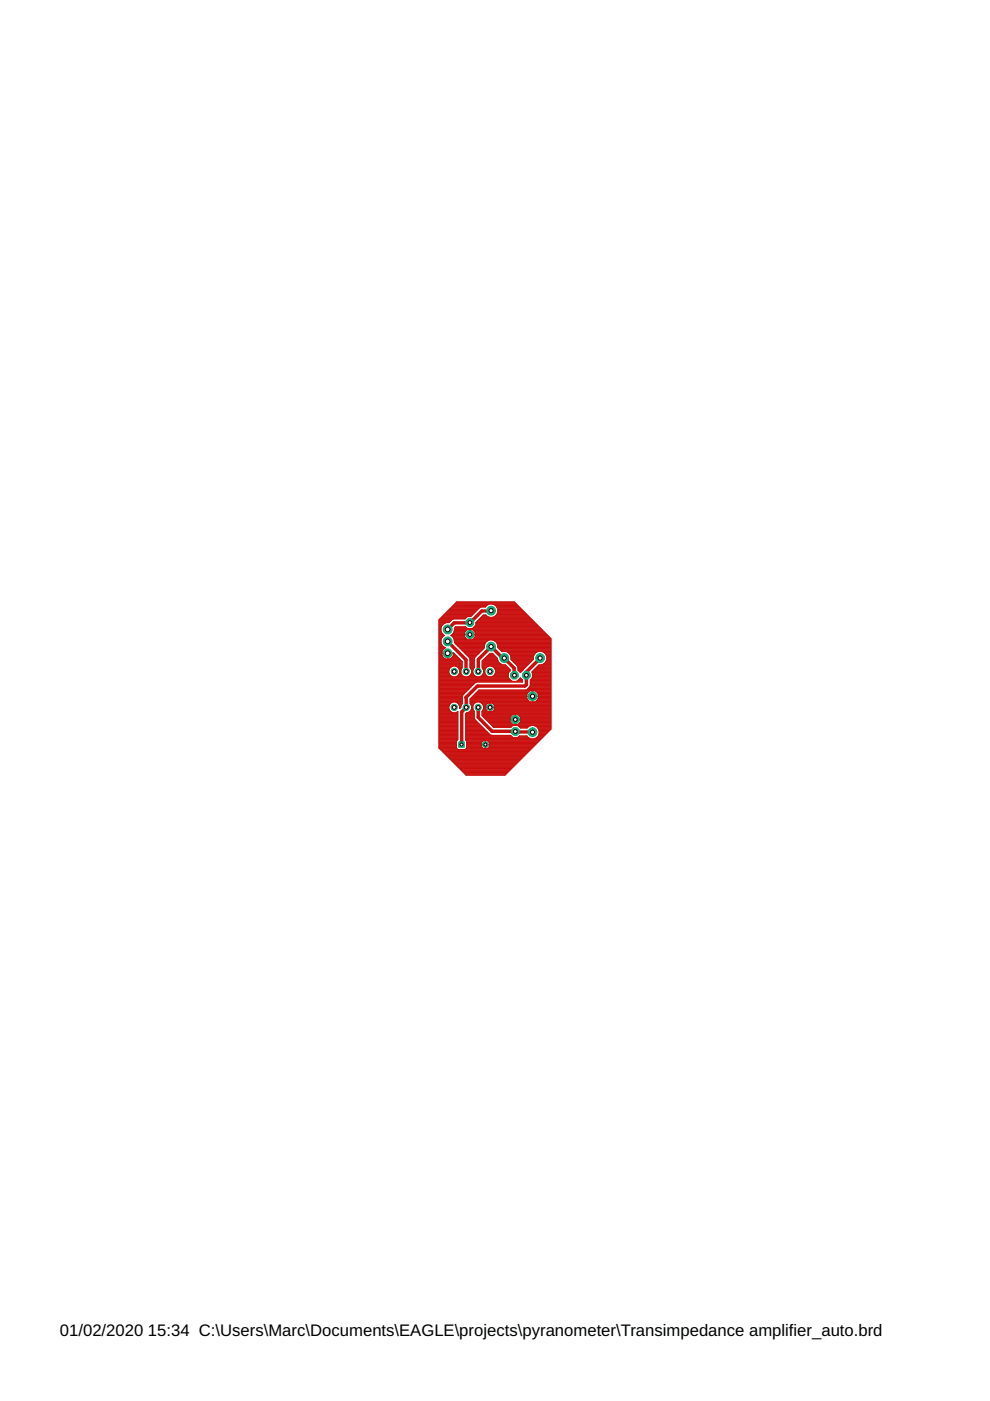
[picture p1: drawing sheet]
<svg xmlns="http://www.w3.org/2000/svg" width="210mm" height="297mm" viewBox="0 0 210 297" stroke-linecap="round" stroke-linejoin="round" font-family="sans-serif">
<defs><g id="words">
<g font-size="3.5">
<text x="12.7" y="283.3">01/02/2020</text>
<text x="31.4" y="283.3">15:34 C:\Users\Marc\Documents\EAGLE\projects\pyranometer\Transimpedance amplifier_auto.brd</text>
</g>
</g></defs>
<path d="M94.9 136l3.9 3.9v2.5M104.1 129.5h-1.9l-2.6 2.6h-3.3l-1.4 1.4M114.5 139.5l-2.8 2.9-.1 2.8-.3 .3h-10.1l-2.4 2.4M98.8 147.9v2.1l-.9 .9v7M98.8 147.9h.1M101.4 142.4v-2.6l2.7-2.7 2.4 2.3 .4 .1 2.1 2.1 .1 1.6M101.4 150v2.1l2.9 2.9h4.9l.3 .2h3.4" fill="none" stroke="#c90d0c" stroke-width=".72"/>
<g fill="none" stroke="#c90d0c" stroke-width=".21">
<path d="M93.1 138.6h3.3M93.1 133.3h.4M93.1 134.6h1M93.1 133.4h.4M93.1 135.7h.4M93.1 138.5h1.7M93.1 139.9h4.6M93.1 139.8h4.5M93.1 139.7h1.3M93.1 139.6h1.1M93.1 139.4h.9M93.1 139.3h.8"/>
<path d="M93.1 139.2h.8M93.1 139.1h.7M93.1 139h.6M93.1 138.9h.6M93.1 138.7h.6M93.1 138.4h.6M93.1 138.2h.6M93.1 138.1h.6M93.1 138h.6M93.1 137.9h.7M93.1 137.8h.8M93.1 137.6h.9"/>
<path d="M93.1 137.5h1M93.1 137.4h1.2M93.1 137.3h1.2M93.1 137.2h1M93.1 137.1h.9M93.1 136.9h.8M93.1 136.8h.6M93.1 136.7h.6M93.1 136.6h.5M93.1 136.4h.5M93.1 136.3h.4M93.1 136.2h.4"/>
<path d="M93.1 136.1h.4M93.1 136h.4M93.1 135.8h.4M93.1 135.6h.4M93.1 135.5h.5M93.1 135.4h.5M93.1 135.2h.6M93.1 135.1h.7M93.1 135h.8M93.1 134.9h.9M93.1 134.7h1.1M93.1 134.5h.9"/>
<path d="M93.1 134.4h.8M93.1 134.3h.6M93.1 134.2h.6M93.1 134h.5M93.1 133.9h.5M93.1 133.8h.4M93.1 133.7h.4M93.1 133.5h.4M93.1 133.2h.4M93.1 133.1h.4M93.1 132.9h.5M93.1 132.8h.5"/>
<path d="M93.1 132.7h.6M93.1 132.6h.7M93.1 132.5h.8M93.1 132.4h.9M93.1 132.2h1M93.1 132.1h1.3M93.1 132h2.1M93.1 131.9h2.2M93.1 131.7h2.3M93.1 131.6h2.5M93.1 131.5h2.6M93.1 131.4h2.7"/>
<path d="M93.2 131.3h2.9M93.3 131.1h5.4M93.5 131h5.3M93.5 135.7v.6l.2 .5M93.6 130.9h5.3M93.6 138.4v.1M93.6 138.6h.1M93.6 138.5h1.2v1.3M93.6 138.6l.3 .7M93.7 138.2l-.1 .2M93.7 134.3l.6 .4-.6 .5-.2 .5M93.7 136.8l.4 .4"/>
<path d="M93.7 130.8h5.3M93.7 138v.2M93.8 130.7h6.1M93.8 137.9l-.1 .1M93.9 139.3l.5 .4M93.9 130.5h6.1M94.1 130.4h6M94.1 137.2l.4 .1-.7 .6M94.2 130.3h6M94.3 130.2h6.1M94.4 139.7l.4 .1M94.4 130h6.1"/>
<path d="M94.5 129.9h6.1M94.7 129.8h6M94.8 129.7h6M94.8 139.8h.1M94.8 139.7h.2M94.8 139.6h.2M94.8 139.4h.2M94.8 139.3h.2M94.8 139.2h.2M94.8 139.1h.2M94.8 139h.2M94.8 138.9h.2"/>
<path d="M94.8 138.7h.2M94.9 129.6h6.1M95 138.5h1.2M95 129.5h6.1M95.1 129.3h6.1M95.3 129.2h6M95.4 129.1h6M95.4 139.7h2M95.5 129h6.1M95.6 139.6h1.7M95.6 128.8h6.1M95.7 134.7h2.8"/>
<path d="M95.7 134.6h20.4M95.7 128.7h6.3M95.8 139.4h1.4M95.8 134.9h2.7M95.9 134.5h3.6M95.9 128.6h7.1M95.9 139.3l-.5 .4M95.9 139.3h1.2M95.9 135h2.6M96 139.2h1M96 134.4h2.5M96 139.2l-.1 .1"/>
<path d="M96 128.5h7.1M96.1 139.1h.7M96.1 135.1h2.5M96.1 139l-.1 .2M96.1 139h.6M96.1 134.3h2.4M96.1 128.4h7.1M96.1 134.3l-.5 .4 .5 .5 .2 .5M96.1 138.9h.5M96.1 135.2h2.6M96.2 138.7h.3M96.2 134.2h2.3"/>
<path d="M96.2 138.5h-1.2v1.3l.4-.1M96.2 138.6l-.1 .4M96.2 138.4v.1M96.2 138.6h.1M96.2 138.4l1.8 1.9v1.3M96.2 135.4h2.6M96.2 134h2.3M96.2 128.2h7.2M96.2 135.5h2.8M96.3 133.9h2.4M96.3 135.6h2.8M96.3 133.8h2.5"/>
<path d="M96.3 136.2l3.2 3.2 .2 .3M96.3 135.7v.5M96.3 133.3h18.4M96.3 133.4h18.6M96.3 135.7h7.4M96.3 136.2h6.7M96.3 136.1h6.8M96.3 136h7M96.3 135.8h7.1M96.3 133.7h2.6M96.3 133.5h2.7M96.4 133.2h2.6"/>
<path d="M96.4 128.1h7.3M96.4 136.3h6.5M96.5 128h12.9M96.5 133.1h2.4M96.5 136.4h6.3M96.6 132.9h2.2M96.6 127.9h12.7M96.6 136.6h6.2M96.7 127.8h12.5M96.8 136.7h5.9M96.9 136.8h5.8M97 136.9h5.7"/>
<path d="M97.1 137.1h5.6M97.3 137.2h5.4M97.4 137.3h5.3M97.5 137.4h5.1M97.6 137.5h4.9M97.7 137.6h4.7M97.9 137.8h4.4M98 137.9h4.2M98.1 138h3.9M98.2 138.1h3.7M98.3 138.2h3.5M98.5 138.4h3.2"/>
<path d="M98.5 134.6v.4M98.6 138.5h3M98.7 138.6h2.7M98.8 138.7h2.5M99 138.9h2.2M99.1 139h2M99.1 133.3l-.4-.4h-2.1l-.3 .3-.2 1.1M99.2 133.4l-.7 .7v.4h2.3v-.4l-.7-.7M99.2 139.1h1.7M99.3 139.2h1.5M99.4 139.3h1.3M99.5 139.4h1.1"/>
<path d="M99.5 133.4v2.3h-.3l-.7-.7M99.5 135.6h.2M99.5 135.5h.2M99.5 135.4h.2M99.5 135.2h.2M99.5 135.1h.2M99.5 135h.2M99.5 134.9h.2M99.5 134.7h.2M99.5 134.4h.2M99.5 134.3h.2M99.5 134.2h.2"/>
<path d="M99.5 134h.2M99.5 133.9h.2M99.5 133.8h.2M99.5 133.7h.2M99.5 133.5h.2M99.6 139.6h1M99.6 139.7h1M99.7 139.7v1.9l.1 .1M99.7 139.9h.9M99.7 139.8h.9M99.7 133.4v2.3h.4l.7-.7M99.7 134.5h16.2"/>
<path d="M100.2 135.6h16.6M100.2 133.5h14.8M100.2 133.2h14.4M100.3 135.5h16.5M100.4 133.7h14.7M100.4 133.1h14.1M100.4 135.4h16.4M100.5 133.8h14.7M100.5 132.9h13.9M100.5 135.2h16.1M100.6 133.9h14.7M100.6 132.8h13.6"/>
<path d="M100.6 135.1h15.9M100.7 139.4l-.1 .3v1.9l-.2 .1M100.7 134h14.7M100.7 132.7h13.4M100.8 134.6v.4M100.8 135h15.6M100.8 134.9h15.5M100.8 134.7h15.4M100.8 134.4h15M100.8 134.3h14.9M100.8 134.2h14.8M100.8 132.6h13.2"/>
<path d="M100.9 132v.5l-.7 .8M100.9 132.5h13M100.9 132.4h12.9M100.9 132.2h12.7M100.9 132.1h12.6M100.9 132h12.5M101 131.9h12.3M101.1 131.7h12.1M101.3 131.6h11.8M101.4 131.5h11.5M101.5 131.4h11.3M101.6 131.3h11.1"/>
<path d="M101.7 128.8l1.2-.1a1.45 1.45 0 0 1 2-.4 1.45 1.45 0 0 1 .4 2M101.7 128.8l-1.9 1.9h-.7l-.5 .5h-2.5l-.9 .8a1.46 1.46 0 0 0-1.5 .7 1.46 1.46 0 0 0 0 1.6M101.7 131.1h10.9M101.9 131h10.5M102 130.9h10.3M102.1 130.8h1.4M102.2 130.7h1.1M102.3 130.5h.9M102.5 130.4h.5M102.5 139.9h3M102.5 130.4l-1.6 1.6M102.6 139.8h2.9"/>
<path d="M102.7 136.8a1.44 1.44 0 0 1 1.4-1.1 1.44 1.44 0 0 1 1.4 1.1M102.7 136.8v.6l-2 2M102.7 139.7h2.8M102.8 139.6h2.7M102.9 139.4h2.4M103 130.4l.3 .3M103.1 139.3h2.1M103.2 139.2h1.9M103.3 139.1h1.7M103.3 130.7l.5 .2M103.4 139h1.5M103.5 138.9h1.2"/>
<path d="M103.7 138.7h.9M103.8 138.6h.7M104.5 135.7h12.3M104.6 128.1h5M104.7 130.8h7.5M104.8 135.8h12M104.9 128.2h4.8M104.9 130.7h7.2M105 136h11.8M105 128.4h4.8M105.1 130.5h6.9M105.1 136.1h11.7"/>
<path d="M105.1 128.5h4.8M105.2 130.4h6.6M105.2 136.2h11.6M105.3 128.6h4.7M105.3 130.3h6.4M105.3 130.3l-.4 .4-.5 .2M105.3 136.3h11.5M105.3 128.7h4.9M105.4 130.2h6.2M105.4 136.4h11.4M105.4 128.8h4.9M105.4 130h6.1"/>
<path d="M105.4 136.6h11.4M105.5 129h4.9M105.5 136.7h11.3M105.5 129.9h5.9M105.5 139.8v-.2l-1.1-1.1h-.5l-1.7 1.7v1.4M105.5 139.8a1.41 1.41 0 0 0 1.6 1.1l1.1 1.1M105.5 129.1h5M105.5 129.8h5.7M105.5 136.8v.5M105.5 137.3l.9 .9a1.32 1.32 0 0 1 1.7 .5M105.5 137.3h11.3M105.5 137.2h11.3"/>
<path d="M105.5 137.1h11.3M105.5 136.9h11.3M105.5 136.8h11.3M105.5 129.7h5.6M105.5 129.6h5.5M105.5 129.5h5.4M105.5 129.3h5.3M105.5 129.2h5.1M105.6 137.4h11.2M105.7 137.5h11.1M105.9 137.6h10.9M106 137.8h10.8"/>
<path d="M106.1 137.9h10.7M106.2 138h10.6M106.4 138.1h.2M107.3 138.1h6.9M107.5 138.2h6.4M107.8 138.4h5.9M107.9 138.5h5.6M108 138.6h5.4M108.1 138.7l.2 .5v.6M108.1 138.7h5.2M108.2 138.9h5.1M108.2 139h5"/>
<path d="M108.3 139.1h4.9M108.3 139.2h4.8M108.3 139.8l1.4 1.4 .1 .9M108.3 139.7h4.8M108.3 139.6h4.8M108.3 139.4h4.8M108.3 139.3h4.8M108.4 139.8h4.7M108.5 139.9h4.5M109 127.6l7.8 7.8v19.2l-9.8 9.8h-8.1l-5.8-5.8v-27.2M109.1 127.7h-12.3l-3.7 3.7M113.1 139.8l-2.8 2.8-.5-.5"/>
<path d="M113.3 138.7a1.43 1.43 0 0 1 2.4 0M113.3 138.7l-.2 .5v.6M114.9 138.1h1.9M115.1 138.2h1.7M115.4 138.4h1.4M115.5 138.5h1.3M115.6 138.6h1.2M115.7 138.7l.2 .5v.6M115.7 138.7h1.1M115.8 138.9h1M115.8 139h1M115.9 139.1h.9"/>
<path d="M115.9 139.9h.9M115.9 139.8a1.41 1.41 0 0 1-1.6 1.1l-1.5 1.6 .1 .1v1.1M115.9 139.8h.9M115.9 139.7h.9M115.9 139.6h.9M115.9 139.4h.9M115.9 139.3h.9M115.9 139.2h.9M93.1 146.3h6.1M93.1 153.8h4M93.1 148.8h4.9M93.1 157.8h3.7"/>
<path d="M93.1 156.9h3.8M93.1 153.7h4M93.1 152.6h4M93.1 152.5h4M93.1 151.4h4M93.1 150.1h2.1M93.1 158.5h3.7M93.1 158.4h3.7M93.1 158.2h3.7M93.1 158.1h3.7M93.1 158h3.7M93.1 157.9h3.7"/>
<path d="M93.1 157.6h3.7M93.1 157.5h3.7M93.1 157.4h3.7M93.1 157.3h3.7M93.1 157.2h3.7M93.1 157.1h3.7M93.1 156.8h4M93.1 156.7h4M93.1 156.6h4M93.1 156.4h4M93.1 156.3h4M93.1 156.2h4"/>
<path d="M93.1 156.1h4M93.1 156h4M93.1 155.9h4M93.1 155.7h4M93.1 155.6h4M93.1 155.5h4M93.1 155.4h4M93.1 155.2h4M93.1 155.1h4M93.1 155h4M93.1 154.9h4M93.1 154.7h4"/>
<path d="M93.1 154.6h4M93.1 154.5h4M93.1 154.4h4M93.1 154.3h4M93.1 154.2h4M93.1 154h4M93.1 153.9h4M93.1 153.5h4M93.1 153.4h4M93.1 153.3h4M93.1 153.2h4M93.1 153.1h4"/>
<path d="M93.1 153h4M93.1 152.8h4M93.1 152.7h4M93.1 152.4h4M93.1 152.2h4M93.1 152.1h4M93.1 152h4M93.1 151.9h4M93.1 151.7h4M93.1 151.6h4M93.1 151.5h4M93.1 151.3h4"/>
<path d="M93.1 151.2h4M93.1 151h2.7M93.1 150.9h2.5M93.1 150.8h2.4M93.1 150.7h2.3M93.1 150.5h2.2M93.1 150.4h2.1M93.1 150.3h2.1M93.1 150.2h2.1M93.1 149.9h2.1M93.1 149.8h2.1M93.1 149.7h2.1"/>
<path d="M93.1 149.6h2.1M93.1 149.5h2.2M93.1 149.3h2.3M93.1 149.2h2.4M93.1 149.1h2.5M93.1 149h2.7M93.1 148.7h4.9M93.1 148.6h4.9M93.1 148.5h4.9M93.1 148.4h4.9M93.1 148.3h4.9M93.1 148.1h4.9"/>
<path d="M93.1 148h4.9M93.1 147.9h4.9M93.1 147.8h4.9M93.1 147.7h4.9M93.1 147.5h4.9M93.1 147.4h5M93.1 147.3h5.1M93.1 147.2h5.2M93.1 147h5.4M93.1 146.9h5.5M93.1 146.8h5.6M93.1 146.7h5.7"/>
<path d="M93.1 146.6h5.8M93.1 146.5h6M93.1 146.2h6.2M93.1 146.1h6.3M93.1 146h6.4M93.1 145.8h6.6M93.1 145.7h6.7M93.1 145.6h6.8M93.1 145.5h6.9M93.1 145.4h7M93.1 145.2h7.2M93.1 145.1h7.3"/>
<path d="M93.1 145h7.4M93.1 144.9h7.5M93.1 144.8h7.7M93.1 144.5h17.7M93.1 144.4h15.4M93.1 144.3h15.3M93.1 144.1h15.1M93.1 144h15M93.1 143.9h14.9M93.1 143.8h14.8M93.1 143.7h14.7M93.1 143.6h14.7"/>
<path d="M93.1 143.4h2.8M93.1 143.3h2.5M93.1 143.2h2.4M93.1 143.1h2.3M93.1 143h2.2M93.1 142.8h2.2M93.1 142.7h2.1M93.1 142.6h2.1M93.1 142.5h2.1M93.1 142.3h2.1M93.1 142.2h2.1M93.1 142.1h2.1"/>
<path d="M93.1 142h2.1M93.1 141.9h2.2M93.1 141.8h2.2M93.1 141.6h2.3M93.1 141.5h2.5M93.1 141.4h2.6M93.1 141.3h2.9M93.1 141.1h4.9M93.1 141h4.9M93.1 140.9h4.9M93.1 140.8h4.9M93.1 140.7h4.9"/>
<path d="M93.1 140.5h4.9M93.1 140.4h4.9M93.1 140.3h4.9M93.1 140.2h4.8M93.1 140.1h4.7M93.1 158.6h3.7M93.2 158.7h3.7M93.3 158.9h3.7M93.5 159h18.9M93.6 159.1h18.7M93.7 159.2h18.5M93.8 159.3h18.3"/>
<path d="M93.9 159.4h18.1M94.1 159.6h17.7M94.2 159.7h17.5M94.3 159.8h17.3M94.4 159.9h17.1M95.2 142.6a1.17 1.17 0 0 0 1.1 .9 1.17 1.17 0 0 0 1.2-.9M95.3 141.7a1.16 1.16 0 0 1 2 0M95.3 141.7l-.1 .9M95.3 149.3l-.1 .5 .1 .8M95.3 150.6a1.12 1.12 0 0 0 1.8 .2v6M96.1 148.8l-.8 .5M96.5 148.8l.8 .5"/>
<path d="M96.6 141.3h1.4M96.7 143.4h1.7M96.8 158.6l.3 .3h1.5l.3-.3M96.8 151h.3M96.9 149h1.1M96.9 141.4h1.1M97 143.3h1.2M97 150.9h.1M97 149.1h1M97 141.5h1M97.1 156.8l-.3 .3v1.5M97.1 143.2h.9"/>
<path d="M97.2 149.2h.8M97.2 141.6h.8M97.2 143.1h.7M97.3 141.7l.2 .9M97.3 149.3l.2 .9M97.3 149.3h.6M97.3 141.8h.6M97.3 143h.6M97.3 149.5h.5M97.3 142.8h.5M97.3 141.9h.5M97.4 149.6h.4"/>
<path d="M97.4 142h.4M97.4 142.7h.3M97.4 149.7h.3M97.4 142.1h.3M97.5 150.1h.1M97.5 150.2h.1M97.5 149.9h.2M97.5 149.8h.2M97.5 142.6h.2M97.5 142.5h.2M97.5 142.3h.2M97.5 142.2h.2"/>
<path d="M97.7 142.6l.5 .7M97.7 150l-.2 .2M97.9 141.7l-.2 .9M97.9 149.3l-.2 .7M98 147.8h.1M98 147.8v.3M98 141.6l-.1 .1M98 148.1v1.1M98 148.1h.1M98 149.2l-.1 .1M98 147.5v.3M98.1 147.5h-.1"/>
<path d="M98.1 147.4v.1M98.2 147.3l-.1 .1M98.7 158.9h13.9M98.7 153.8h3.2M98.7 156.9h15.8M98.7 153.7h3.1M98.7 152.6h2M98.7 152.5h1.9M98.7 151.4h1.8M98.7 151.3v5.6l.2 .2v1.5M98.7 156.8h15.9M98.7 156.7h16"/>
<path d="M98.7 156.6h13.7M98.7 156.4h13.4M98.7 156.3h10M98.7 156.2h9.9M98.7 156.1h9.8M98.7 156h9.6M98.7 155.9h5.4M98.7 155.7h5.1M98.7 155.6h5M98.7 155.5h4.9M98.7 155.4h4.8M98.7 155.2h4.7"/>
<path d="M98.7 155.1h4.5M98.7 155h4.4M98.7 154.9h4.3M98.7 154.7h4.2M98.7 154.6h4M98.7 154.5h3.9M98.7 154.4h3.8M98.7 154.3h3.7M98.7 154.2h3.6M98.7 154h3.5M98.7 153.9h3.3M98.7 153.5h3"/>
<path d="M98.7 153.4h2.8M98.7 153.3h2.7M98.7 153.2h2.6M98.7 153.1h2.5M98.7 153h2.4M98.7 152.8h2.2M98.7 152.7h2.1M98.7 152.4h1.9M98.7 152.2h1.8M98.7 152.1h1.8M98.7 152h1.8M98.7 151.9h1.8"/>
<path d="M98.7 151.7h1.8M98.7 151.6h1.8M98.7 151.5h1.8M98.7 151.3h1.8M98.8 158.7h3.8M98.9 157.1h3.6M98.9 151.2h1.6M98.9 157.8h14.7M98.9 158.6h3.5M98.9 158.5h3.4M98.9 158.4h3.3M98.9 158.2h3.2"/>
<path d="M98.9 158.1h3.1M98.9 158h3.1M98.9 157.9h3.9M98.9 157.6h3.1M98.9 157.5h3.2M98.9 157.4h3.2M98.9 157.3h3.3M98.9 157.2h3.4M99.3 143.4h1.7M99.3 151h1.2M99.5 143.3h1.2M99.5 150.9h1"/>
<path d="M99.6 143.2h1M99.7 150.8h.8M99.7 141.5h.9M99.7 141.4h.9M99.7 141.3h.9M99.7 141.1h.9M99.7 141h.9M99.7 140.9h.9M99.7 140.8h.9M99.7 140.7h.9M99.7 140.5h.9M99.7 140.4h.9"/>
<path d="M99.7 140.3h.9M99.7 140.2h.9M99.7 140.1h.9M99.7 148.8h12.9M99.7 149.1h.9M99.7 149h1.1M99.7 148.7h12.6M99.7 148.6h12.4M99.7 148.5h12.3M99.7 148.4h12.2M99.7 148.3h12.1M99.7 149.2h.8"/>
<path d="M99.7 148.1h12M99.7 141.6h.8M99.8 143.1h.7M99.8 150.7h.6M99.8 149.3a1.15 1.15 0 0 1-.9 1.8l-.2 .2M99.8 141.7l.2 .4M99.8 149.3h.6M99.8 141.8h.6M99.8 150.5h.6M99.8 148h11.9M99.8 143h.6M99.9 149.5h.5"/>
<path d="M99.9 141.9h.5M99.9 142.8h.4M99.9 150.4h.4M99.9 149.6h.4M99.9 142h.4M99.9 150.3h.4M99.9 142.7h.4M100 149.7h.3M100 147.9h11.7M100 142.1h.2M100 142.6a1.18 1.18 0 0 1-1.8 .7M100 142.1v.5"/>
<path d="M100 150.1h.2M100 150.2h.2M100 149.9h.2M100 149.8h.2M100 142.6h.2M100 142.5h.2M100 142.3h.2M100 142.2h.2M100.1 147.8h11.6M100.2 147.7h12.6M100.2 142.1v.5M100.2 142.6l.5 .7"/>
<path d="M100.3 147.5h11.3M100.4 149.3a1.15 1.15 0 0 0 .1 1.5v1.5M100.4 141.7l-.2 .4M100.5 147.4h11.2M100.5 152.3l.2 .3 3.2 3.2 .3 .1h4.1l.4 .5h1.1l.3-.4h1.6l.4 .4M100.6 147.3h11.1M100.7 147.2h11M100.7 143.3l.5 .2 .8-.2M100.8 147h11M100.9 146.9h10.9M101 144.6l-.3 .2-2.5 2.5M101 146.8h10.9"/>
<path d="M101.2 148.8l-.8 .5M101.2 146.7h10.9M101.3 146.6h10.9M101.4 146.5h11M101.5 146.3h15.3M101.6 148.8l.7 .5M101.8 143.4h1.7M101.9 149h14.9M102 157.8h.1M102 157.9v.1M102 157.9h1.8M102 158v.1"/>
<path d="M102 158.1l.3 .5 .5 .2M102 143.3h1.3M102.1 149.1h1.4M102.2 143.2h.9M102.2 151.7l2.5 2.5h3.6l.4-.4M102.2 157.3l-.2 .5M102.2 151.4h14.6M102.2 151.7h6.3M102.2 151.6h6.4M102.2 151.5h6.5M102.2 151.3h14.6M102.2 151.2h14.6"/>
<path d="M102.2 151h14.6M102.2 150.9h1.3M102.2 150.8h1.1M102.2 141.6l.1 .1M102.2 149.2h1.1M102.2 141.5h1M102.2 141.4h1.1M102.2 141.3h1.4M102.2 141.1h5.1M102.2 141h5M102.2 140.9h4.3M102.2 140.8h4"/>
<path d="M102.2 140.7h3.8M102.2 140.5h3.7M102.2 140.4h3.6M102.2 140.3h3.5M102.2 140.2h3.4M102.3 141.6h.7M102.3 143.1h.7M102.3 150.7h.9M102.3 149.3a1.08 1.08 0 0 1-.1 1.5v.9M102.3 157.2l-.1 .1M102.3 141.7l.2 .4M102.3 151.9h6.1"/>
<path d="M102.3 149.3h.9M102.3 140.1h3.3M102.4 141.8h.5M102.4 150.5h.7M102.4 143h.5M102.4 149.5h.7M102.4 141.9h.5M102.4 150.4h.6M102.4 142.8h.5M102.4 152h5.8M102.4 149.6h.6M102.4 142h.4"/>
<path d="M102.5 142.7h.3M102.5 157.1l.3-.1v1.8M102.5 157.1l-.2 .1M102.5 150.3h.5M102.5 149.7h.5M102.5 142.1h.3M102.5 142.1v.5M102.5 150.1h14.3M102.5 142.6l-.5 .7M102.5 150.2h.5M102.5 149.9h1.3M102.5 149.8h.4"/>
<path d="M102.5 142.6h.3M102.5 142.5h.3M102.5 142.3h.3M102.5 142.2h.3M102.6 152.1h5.5M102.7 152.2h5.4M102.8 142.1v.5M102.8 142.6l.5 .7M102.8 152.4h5.3M102.8 158.6h.2M102.8 158.5h.2M102.8 158.4h.2"/>
<path d="M102.8 158.2h.2M102.8 158.1h.2M102.8 158h.2M102.8 157.6h.2M102.8 157.5h.2M102.8 157.4h.2M102.8 157.3h.2M102.8 157.2h.2M102.8 157.1h.2M102.9 152.5h13.9M102.9 149.9h2M102.9 149.9h.1"/>
<path d="M102.9 150.1h.1M102.9 150.1l.1 .4M103 141.7a1.14 1.14 0 0 1 1.9 0M103 141.7l-.2 .4M103 149.7l-.1 .2M103 157v1.8M103 157.9h10.5M103 157l.5 .2M103 150.5l.4 .4 .4 .1M103.1 152.6h13.7M103.2 152.7h4.9M103.2 158.7l-.4 .1"/>
<path d="M103.2 158.7h9.5M103.3 143.3l.4 .2 .9-.2M103.3 152.8h4.8M103.3 157.1h11.1M103.4 153h4.7M103.4 149.1l-.4 .6M103.4 158.6h9.4M103.5 157.2l.1 .1M103.5 157.2h10.8M103.5 153.1h4.7M103.6 158.5h9.3M103.6 157.3l.2 .5"/>
<path d="M103.6 157.3h10.5M103.7 153.2h4.6M103.7 158.4h9.4M103.7 157.4h10.3M103.7 158.2h9.5M103.8 157.5h10.1M103.8 153.3h4.6M103.8 158.1l-.6 .6M103.8 158.1h9.5M103.8 157.6h10M103.8 158v.1M103.8 157.8h.1"/>
<path d="M103.8 157.9v.1M103.8 151h.1M103.8 149h.1M103.8 149l-.4 .1M103.8 158h9.6M103.8 149v2M103.8 150.9h.2M103.8 150.8h.2M103.8 150.7h.2M103.8 150.5h.2M103.8 150.4h.2M103.8 150.3h.2"/>
<path d="M103.8 150.2h.2M103.8 149.8h.2M103.8 149.7h.2M103.8 149.6h.2M103.8 149.5h.2M103.8 149.3h.2M103.8 149.2h.2M103.8 149.1h.2M103.9 153.4h4.7M104 151h.1M104 149v2M104 149h.1"/>
<path d="M104 149.9h12.8M104 149l.4 .1M104 153.5h4.7M104.1 153.7h12.7M104.2 141.3h3.2M104.3 153.8h12.5M104.3 150.9h12.5M104.3 143.4h3.5M104.4 149.1h12.4M104.4 153.9h4.2M104.4 149.1l.5 .6M104.5 154h4"/>
<path d="M104.5 150.8h12.3M104.5 141.4h3.1M104.5 149.2h12.3M104.6 143.3h3.2M104.6 154.2h3.8M104.6 150.7h12.2M104.7 149.3h12.1M104.7 141.5h3M104.7 143.2h3.1M104.7 150.5h12.1M104.8 149.5h12M104.8 141.6h3"/>
<path d="M104.8 150.5l-.4 .4-.4 .1M104.8 150.4h12M104.8 149.6h12M104.8 143.1h3M104.9 149.7v.2M104.9 150.3h11.9M104.9 149.7h11.9M104.9 141.7l.2 .4M104.9 150.2h11.9M104.9 149.8h11.9M104.9 150.1l-.1 .4M104.9 149.9h.1"/>
<path d="M104.9 150.1h.1M104.9 143h2.9M104.9 141.8h3M104.9 141.9h3.1M105 142.8h2.8M105 142h3.2M105 142.7h2.8M105.1 142.1v.5M105.1 142.6l-.5 .7M105.1 142.6h2.7M105.1 142.5h2.8M105.1 142.3h3"/>
<path d="M105.1 142.2h3.1M105.1 142.1h3.1M107.8 143.7l.7 .7h1.1l.7-.7 .5 .4M108.1 152.6v.4l.7 .7M108.2 142v.2M108.2 142.2l-.4 .4v1.1M108.6 140.1h4.2M108.7 140.2h4M108.8 151.4l-.7 .7v.4M108.8 140.3h3.8M108.9 140.4h3.6M109.1 140.5h3.3"/>
<path d="M109.2 151.4v2.3M109.2 153.5h.1M109.2 153.4h.1M109.2 153.3h.1M109.2 153.2h.1M109.2 153.1h.1M109.2 153h.1M109.2 152.8h.1M109.2 152.7h.1M109.2 152.4h.1M109.2 152.2h.1M109.2 152.1h.1"/>
<path d="M109.2 152h.1M109.2 151.9h.1M109.2 151.7h.1M109.2 151.6h.1M109.2 151.5h.1M109.2 140.7h3M109.3 140.8h2.8M109.3 151.4v2.3M109.4 140.9h2.6M109.6 141h2.3M109.6 144.4h1.2M109.7 141.1h2.1"/>
<path d="M109.7 151.4l.7 .7v.4M109.7 141.3h1.9M109.8 144.3h1M109.8 153.8l.6 .6h1.4l.3-.4M109.8 141.4h1.7M109.8 156.3h2.2M109.8 151.5h7M109.8 142.1h1M109.8 142h1.1M109.8 141.9h1.2M109.8 141.8h1.4M109.8 141.6h1.5"/>
<path d="M109.8 141.5h1.6M109.9 153.5h6.9M109.9 144.1h.9M109.9 153.9h2.5M109.9 151.6h6.9M109.9 142.2h.8M110 156.2h1.9M110 153.4h6.8M110 154h2.1M110 144h.7M110 142.3h.6M110.1 156.1h1.6"/>
<path d="M110.1 151.7h6.7M110.1 153.3h6.7M110.1 143.9h.4M110.2 154.2h1.8M110.2 142.5h.3M110.2 151.9h6.6M110.2 153.2h6.6M110.3 143.8h.1M110.3 154.3h1.6M110.3 152h6.5M110.3 142.6h.1M110.3 153.1h6.5"/>
<path d="M110.4 152.6v.4l-.7 .7M110.4 153h6.4M110.4 152.8h6.4M110.4 152.7h6.4M110.4 152.4h6.4M110.4 152.2h6.4M110.4 152.1h6.4M110.8 144.1v.5h-17.7M111.6 147.7h2.6M111.6 147.5h2.6M111.6 147.7h.1M111.6 147.7l.1 .4"/>
<path d="M111.7 147.3l-.1 .2M111.7 146.2h5.1M111.7 148.1l.5 .6M111.9 146.1h4.9M112 146h4.8M112.1 146.7l-.4 .6M112.1 156.4l.5 .3h.6l.5-.3M112.1 145.8h4.7M112.2 145.7h4.6M112.2 148.7l.4 .2M112.3 145.6l-.8 .7h-9.9l-1.9 1.9v1l.1 .1M112.3 145.6h4.5"/>
<path d="M112.4 145.5h4.4M112.4 146.5l-.3 .2M112.4 145.4h4.4M112.4 144.6h4.4M112.4 145.3l-.1 .3M112.4 144.1v1.2M112.4 145.2h4.4M112.4 145.1h4.4M112.4 145h4.4M112.4 144.9h4.4M112.4 144.8h4.4M112.4 144.5h4.4"/>
<path d="M112.4 144.4h4.4M112.4 144.3h4.4M112.4 144.1h4.4M112.5 144h4.3M112.6 153.8l-.5 .2M112.7 143.9h4.1M112.8 143.8h4M112.8 142.5h4M112.8 146.3l-.4 .2M112.8 146.3v2.6h-.2M112.8 148.8h.2M112.8 148.7h.2"/>
<path d="M112.8 148.6h.2M112.8 148.5h.2M112.8 148.4h.2M112.8 148.3h.2M112.8 148.1h.2M112.8 148h.2M112.8 147.9h.2M112.8 147.8h.2M112.8 147.5h.2M112.8 147.4h.2M112.8 147.3h.2M112.8 147.2h.2"/>
<path d="M112.8 147h.2M112.8 146.9h.2M112.8 146.8h.2M112.8 146.7h.2M112.8 146.6h.2M112.8 146.5h.2M112.8 142.6h4M112.9 143.7l-.5 .4M112.9 143.7h3.9M112.9 143.6h3.9M112.9 143.4h3.9M112.9 143.3h3.9"/>
<path d="M112.9 143.2h3.9M112.9 143.1h3.9M112.9 143h3.9M112.9 142.8h3.9M112.9 142.7h3.9M112.9 142.3h3.9M113 148.9h.1M113 147.7h3.8M113 142.2h3.8M113.2 142.1h3.6M113.2 148.9h-.2M113.2 153.8l.5 .2"/>
<path d="M113.2 148.8h3.6M113.3 142h3.5M113.4 146.5h3.4M113.4 146.5l-.4-.2v2.6M113.4 146.5h.2M113.4 141.9h3.4M113.4 156.6h1.5M113.4 153.9h3.4M113.5 141.8h3.3M113.5 148.7h3.3M113.6 146.5l.4 .5 .2 .5M113.6 146.6h3.2"/>
<path d="M113.6 141.6h3.2M113.7 154a1.46 1.46 0 0 1 0 2.4M113.7 156.4h1.3M113.7 154h3.1M113.7 148.6h3.1M113.7 141.5h3.1M113.8 146.7h3M113.8 156.3h1.3M113.8 154.2h3M113.8 148.5h3M113.9 146.8h2.9M113.9 141.4h2.9"/>
<path d="M113.9 148.4h2.9M114 156.2h1.2M114 154.3h2.8M114 146.9h2.8M114 141.3h2.8M114 148.3h2.8M114 147h2.8M114.1 156.1h1.2M114.1 154.4h2.7M114.1 148.1h2.7M114.1 148.1l-.5 .6-.4 .2M114.1 147.2h2.7"/>
<path d="M114.1 148h2.7M114.1 141.1h2.7M114.1 147.3h2.7M114.2 156h1.2M114.2 154.5h2.6M114.2 147.9h2.6M114.2 147.4h2.6M114.2 147.7l-.1 .4M114.2 147.7h.1M114.2 147.8h2.6M114.2 147.5h2.6M114.2 155.9h1.4"/>
<path d="M114.2 154.6h2.6M114.2 155.7h1.5M114.2 154.7h2.4M114.2 141h2.6M114.3 155.6h1.5M114.3 154.9h2.2M114.3 155.5h1.6M114.3 155.4h1.8M114.3 155.2h1.9M114.3 155.1h2M114.3 155h2.1M114.9 140.9h1.9"/>
<path d="M115.2 140.8h1.6M115.4 140.7h1.4M115.5 140.5h1.3M115.6 140.4h1.2M115.7 140.3h1.1M115.8 140.2h1M115.8 140.1h1M94.5 160.1h16.9M94.7 160.2h16.5M94.8 160.3h16.3M94.9 160.4h16.1M95 160.5h15.9"/>
<path d="M95.1 160.7h15.7M95.2 160.8h15.4M95.4 160.9h15.1M95.5 161h14.9M95.6 161.1h14.7M95.7 161.3h14.5M95.9 161.4h14.1M96 161.5h13.9M96.1 161.6h13.7M96.2 161.8h13.5M96.4 161.9h13.2M96.5 162h12.9"/>
<path d="M96.6 162.1h12.7M96.7 162.2h12.5M96.8 162.3h12.3M96.9 162.5h12M97.1 162.6h11.7M97.2 162.7h11.5M97.3 162.8h11.3M97.4 162.9h11.1M97.6 163.1h10.8M97.7 163.2h10.5M97.8 163.3h10.3M97.9 163.4h10.1"/>
<path d="M98 163.6h9.9M98.1 163.7h9.6M98.3 163.8h9.3M98.4 163.9h9.1M98.5 164h8.9M98.6 164.1h8.7M98.7 164.3h8.4"/>
</g>
<circle cx="99.6" cy="132" r=".87" fill="#0dab76" stroke="#0dab76" stroke-width=".21"/>
<circle cx="99.6" cy="132" r=".4" fill="#fff" stroke="#000" stroke-width=".21"/>
<circle cx="99.6" cy="134.5" r=".87" fill="#0dab76" stroke="#0dab76" stroke-width=".21"/>
<circle cx="99.6" cy="134.5" r=".4" fill="#fff" stroke="#000" stroke-width=".21"/>
<circle cx="109.3" cy="155.1" r=".87" fill="#0dab76" stroke="#0dab76" stroke-width=".21"/>
<circle cx="109.3" cy="155.1" r=".4" fill="#fff" stroke="#000" stroke-width=".21"/>
<circle cx="109.3" cy="152.5" r=".87" fill="#0dab76" stroke="#0dab76" stroke-width=".21"/>
<circle cx="109.3" cy="152.5" r=".4" fill="#fff" stroke="#000" stroke-width=".21"/>
<circle cx="111.6" cy="143.2" r=".87" fill="#0dab76" stroke="#0dab76" stroke-width=".21"/>
<circle cx="111.6" cy="143.2" r=".4" fill="#fff" stroke="#000" stroke-width=".21"/>
<circle cx="109.1" cy="143.2" r=".87" fill="#0dab76" stroke="#0dab76" stroke-width=".21"/>
<circle cx="109.1" cy="143.2" r=".4" fill="#fff" stroke="#000" stroke-width=".21"/>
<path d="M97.3 157.3h1.1v1.1h-1.1z" fill="#0dab76" stroke="#0dab76" stroke-width=".21"/>
<circle cx="97.9" cy="157.9" r=".32" fill="#fff" stroke="#000" stroke-width=".21"/>
<circle cx="102.9" cy="157.9" r=".57" fill="#0dab76" stroke="#0dab76" stroke-width=".21"/>
<circle cx="102.9" cy="157.9" r=".32" fill="#fff" stroke="#000" stroke-width=".21"/>
<circle cx="96.3" cy="150" r=".66" fill="#0dab76" stroke="#0dab76" stroke-width=".21"/>
<circle cx="96.3" cy="150" r=".4" fill="#fff" stroke="#000" stroke-width=".21"/>
<circle cx="98.8" cy="150" r=".66" fill="#0dab76" stroke="#0dab76" stroke-width=".21"/>
<circle cx="98.8" cy="150" r=".4" fill="#fff" stroke="#000" stroke-width=".21"/>
<circle cx="98.8" cy="142.4" r=".66" fill="#0dab76" stroke="#0dab76" stroke-width=".21"/>
<circle cx="98.8" cy="142.4" r=".4" fill="#fff" stroke="#000" stroke-width=".21"/>
<circle cx="96.3" cy="142.4" r=".66" fill="#0dab76" stroke="#0dab76" stroke-width=".21"/>
<circle cx="96.3" cy="142.4" r=".4" fill="#fff" stroke="#000" stroke-width=".21"/>
<circle cx="101.4" cy="150" r=".66" fill="#0dab76" stroke="#0dab76" stroke-width=".21"/>
<circle cx="101.4" cy="150" r=".4" fill="#fff" stroke="#000" stroke-width=".21"/>
<circle cx="103.9" cy="150" r=".66" fill="#0dab76" stroke="#0dab76" stroke-width=".21"/>
<circle cx="103.9" cy="150" r=".4" fill="#fff" stroke="#000" stroke-width=".21"/>
<circle cx="101.4" cy="142.4" r=".66" fill="#0dab76" stroke="#0dab76" stroke-width=".21"/>
<circle cx="101.4" cy="142.4" r=".4" fill="#fff" stroke="#000" stroke-width=".21"/>
<circle cx="103.9" cy="142.4" r=".66" fill="#0dab76" stroke="#0dab76" stroke-width=".21"/>
<circle cx="103.9" cy="142.4" r=".4" fill="#fff" stroke="#000" stroke-width=".21"/>
<circle cx="94.9" cy="138.5" r=".93" fill="#0dab76" stroke="#0dab76" stroke-width=".21"/>
<circle cx="94.9" cy="138.5" r=".51" fill="#fff" stroke="#000" stroke-width=".21"/>
<circle cx="94.9" cy="136" r=".93" fill="#0dab76" stroke="#0dab76" stroke-width=".21"/>
<circle cx="94.9" cy="136" r=".51" fill="#fff" stroke="#000" stroke-width=".21"/>
<circle cx="94.9" cy="133.5" r=".93" fill="#0dab76" stroke="#0dab76" stroke-width=".21"/>
<circle cx="94.9" cy="133.5" r=".51" fill="#fff" stroke="#000" stroke-width=".21"/>
<circle cx="114.5" cy="139.5" r=".93" fill="#0dab76" stroke="#0dab76" stroke-width=".21"/>
<circle cx="114.5" cy="139.5" r=".44" fill="#fff" stroke="#000" stroke-width=".21"/>
<circle cx="106.9" cy="139.5" r=".93" fill="#0dab76" stroke="#0dab76" stroke-width=".21"/>
<circle cx="106.9" cy="139.5" r=".44" fill="#fff" stroke="#000" stroke-width=".21"/>
<circle cx="112.9" cy="155.2" r=".93" fill="#0dab76" stroke="#0dab76" stroke-width=".21"/>
<circle cx="112.9" cy="155.2" r=".44" fill="#fff" stroke="#000" stroke-width=".21"/>
<circle cx="112.9" cy="147.6" r=".93" fill="#0dab76" stroke="#0dab76" stroke-width=".21"/>
<circle cx="112.9" cy="147.6" r=".44" fill="#fff" stroke="#000" stroke-width=".21"/>
<circle cx="104.1" cy="137.1" r=".93" fill="#0dab76" stroke="#0dab76" stroke-width=".21"/>
<circle cx="104.1" cy="137.1" r=".44" fill="#fff" stroke="#000" stroke-width=".21"/>
<circle cx="104.1" cy="129.5" r=".93" fill="#0dab76" stroke="#0dab76" stroke-width=".21"/>
<circle cx="104.1" cy="129.5" r=".44" fill="#fff" stroke="#000" stroke-width=".21"/>
<use href="#words"/>
</svg>
